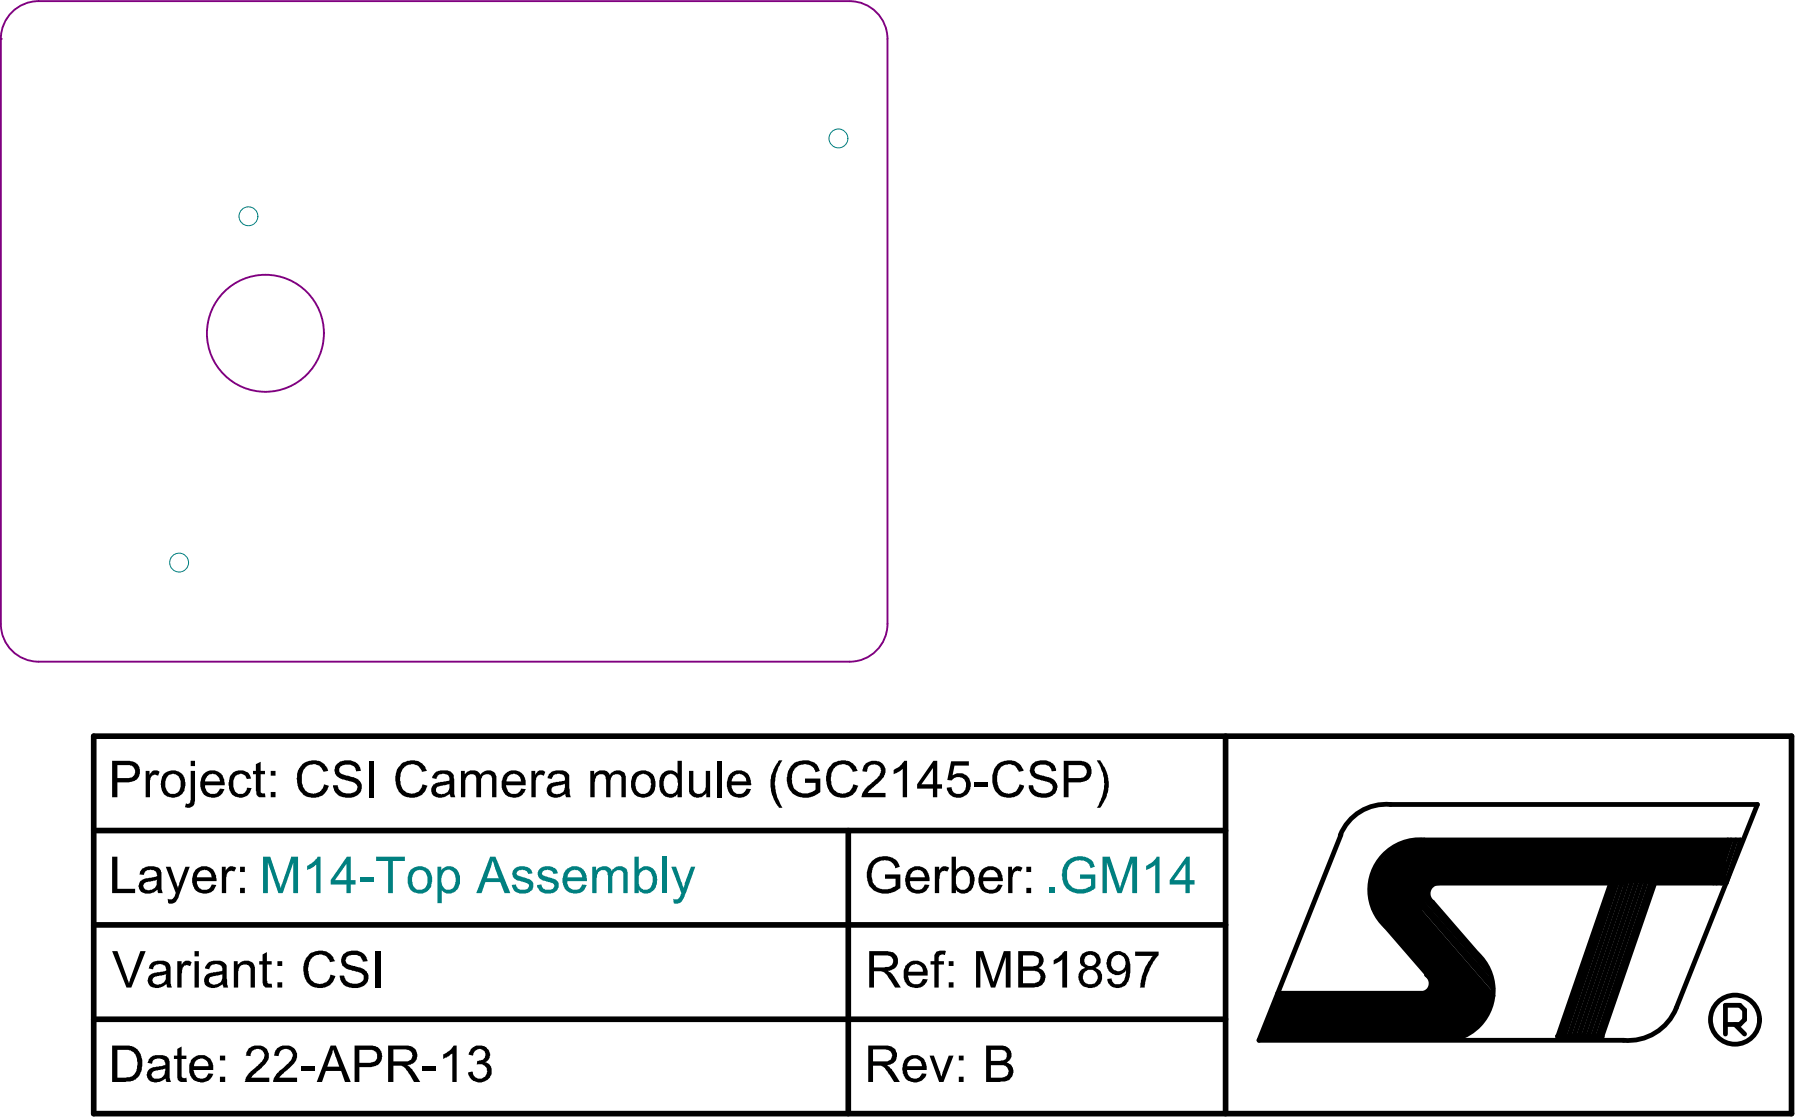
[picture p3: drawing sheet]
<svg xmlns="http://www.w3.org/2000/svg" width="317mm" height="197mm" viewBox="0 0 317 197" stroke-linecap="round" stroke-linejoin="round" font-family="sans-serif">
<g fill="#000">
<path d="M25.7 136h.7v.7l.1-.1a.99 .99 0 0 1 1.6-.5l-.3 .7a.78 .78 0 0 0-.8-.1 .78 .78 0 0 0-.5 .8v3.1h-.8zM41.2 136.2a2.4 2.4 0 0 1 2.7 .2l.4 .9-.8 .1a1.13 1.13 0 0 0-.8-.9 1.13 1.13 0 0 0-1.2 .5 2.6 2.6 0 0 0 .1 2.7 1.18 1.18 0 0 0 1.2 .3 1.18 1.18 0 0 0 .8-1.1l.8 .1a2 2 0 0 1-2.2 1.7 2 2 0 0 1-1.8-2 2.74 2.74 0 0 1 .8-2.5zM45.1 134.8l.9-.4v1.6h.7v.6h-.7v2.8a.54 .54 0 0 0 .2 .5 .54 .54 0 0 0 .5 0l.1 .7h-.6a1.02 1.02 0 0 1-1.1-1.1v-2.9h-.5v-.6h.5zM53.3 134.8a2.93 2.93 0 0 1 4.3 .4l.3 .8-.8 .1a1.78 1.78 0 0 0-1.9-1.3 2.3 2.3 0 0 0-2 2.9 2.17 2.17 0 0 0 2.1 2.3 2.09 2.09 0 0 0 1.8-1.7l.9 .3a2.51 2.51 0 0 1-3.2 2h-.3a2.34 2.34 0 0 1-1.8-1.7l-.1-.1a4.2 4.2 0 0 1 .1-3.2zM59.6 134.6a2.93 2.93 0 0 1 3.6 .3l.4 .6v.5l-.8 .1a1.46 1.46 0 0 0-1.9-1.2 .92 .92 0 0 0-1 .5 .92 .92 0 0 0 .3 1.1l1.3 .4a2.84 2.84 0 0 1 2.2 1.3 2.05 2.05 0 0 1-2.3 2.5 2.39 2.39 0 0 1-2.7-1.9v-.3h.9a1.67 1.67 0 0 0 2 1.4 1.32 1.32 0 0 0 1.5-1.1 1.45 1.45 0 0 0-1.4-1h-.2a3.4 3.4 0 0 1-2.3-1.2 1.81 1.81 0 0 1 .4-2zM70.9 134.6a3 3 0 0 1 3.6 .2l.5 .4 .3 .8-.8 .1a1.92 1.92 0 0 0-2-1.3 1.92 1.92 0 0 0-1.8 1.5 3.3 3.3 0 0 0 .5 3.1 1.93 1.93 0 0 0 2 .5 1.93 1.93 0 0 0 1.3-1.6l.9 .3a2.81 2.81 0 0 1-2.5 2.1 2.81 2.81 0 0 1-2.8-1.7 3.8 3.8 0 0 1 .8-4.4zM81.3 136h.7v.7a1.63 1.63 0 0 1 2.7-.1v.1a1.67 1.67 0 0 1 2.7-.2l.2 .4v3.7h-.8v-2.9a.95 .95 0 0 0-.7-1.2 .95 .95 0 0 0-1.2 .7v3.4h-.9v-3.1a.82 .82 0 0 0-.3-.9 .82 .82 0 0 0-1 .1l-.4 .3-.2 .6v3h-.8zM93.7 136h.7v.7l.1-.1a.99 .99 0 0 1 1.7-.5l-.4 .7a.78 .78 0 0 0-.8-.1 .78 .78 0 0 0-.4 .8l-.1 3.1h-.8zM104.1 136h.7v.7a1.66 1.66 0 0 1 2.8 0 1.58 1.58 0 0 1 2.6-.2l.2 .4v3.7h-.8v-2.9a.93 .93 0 0 0-.6-1.1 .93 .93 0 0 0-1.2 .6l-.1 .5v2.9h-.8v-3.1a.91 .91 0 0 0-.7-.9 .91 .91 0 0 0-1.1 .6l-.1 .2-.1 .6v2.6h-.8zM137.4 134.1h.6l-.1 .2a6.8 6.8 0 0 0-.9 5.9l.1 .4 .9 1.9h-.6l-.6-.9a6.9 6.9 0 0 1-.9-3.5 5.9 5.9 0 0 1 1.3-3.6zM140.1 134.5a3.7 3.7 0 0 1 3.9 .3l.6 1.2-.7 .2a2.04 2.04 0 0 0-3.3-.9 2.62 2.62 0 0 0-.9 2.5 2.29 2.29 0 0 0 3.5 1.9l.7-.4v-1.2h-1.9v-.8h2.7v2.4a3.7 3.7 0 0 1-5 .2 3.7 3.7 0 0 1 .4-5.4zM146.9 134.6a3 3 0 0 1 3.6 .2l.5 .4 .3 .8-.9 .1a1.92 1.92 0 0 0-1.9-1.3 1.92 1.92 0 0 0-1.8 1.5 3.3 3.3 0 0 0 .5 3.1 1.93 1.93 0 0 0 2 .5 1.93 1.93 0 0 0 1.3-1.6l.9 .3a2.81 2.81 0 0 1-2.5 2.1 2.81 2.81 0 0 1-2.9-1.7 3.8 3.8 0 0 1 .9-4.4z"/>
<path d="M152.7 134.6a2.32 2.32 0 0 1 3.3 .6 2.22 2.22 0 0 1-.7 2.5l-1.9 1.7-.3 .5h3.1v.7h-4.2a3.6 3.6 0 0 1 1.7-2.4l.1-.2a3.5 3.5 0 0 0 1.6-2.1 1.23 1.23 0 0 0-1.8-.9 1.2 1.2 0 0 0-.7 1.1h-.8l.3-1.1zM167.8 134.3h3.1v.7h-2.5l-.4 1.7a2.09 2.09 0 0 1 2.6 .3 2.09 2.09 0 0 1 .4 2.5 2.1 2.1 0 0 1-2.2 1.2 2.1 2.1 0 0 1-1.8-1.8l.9-.1a1.26 1.26 0 0 0 1 1.2 1.26 1.26 0 0 0 1.4-.8 1.47 1.47 0 0 0-.1-1.6 1.47 1.47 0 0 0-1.5-.5l-.4 .1-.4 .5-.8-.1zM171.9 137.9h2.4v.8h-2.4zM176 134.8a2.93 2.93 0 0 1 4.2 .4l.3 .8-.8 .1a1.89 1.89 0 0 0-1.9-1.3 1.89 1.89 0 0 0-1.7 1.5 3.1 3.1 0 0 0 .9 3.5 1.95 1.95 0 0 0 2.9-1.5l.8 .3a2.69 2.69 0 0 1-3.3 2 2.58 2.58 0 0 1-2.2-2 3.8 3.8 0 0 1 .8-3.8zM182.2 134.6a2.93 2.93 0 0 1 3.8 .4l.3 .6v.4l-.8 .1-.1-.2a1.23 1.23 0 0 0-1.5-1 1.19 1.19 0 0 0-1.4 1.1 1.76 1.76 0 0 0 1.6 .8l.1 .1a3 3 0 0 1 2.1 1.1 1.9 1.9 0 0 1-1.9 2.7 2.81 2.81 0 0 1-2.7-1.1l-.2-.6v-.5h.7a1.65 1.65 0 0 0 2 1.4 1.41 1.41 0 0 0 1.5-.9v-.2a1.01 1.01 0 0 0-1-.9l-.8-.2a2.94 2.94 0 0 1-2-1 1.79 1.79 0 0 1 .3-2.1zM193.5 134.1h.6l.5 1a6.3 6.3 0 0 1 1 3.3l-.1 .8a6.4 6.4 0 0 1-1.4 3.3h-.6a7.4 7.4 0 0 0 0-8.4zM19.8 151.1h.9v5.7h3.1v.7h-4zM29.2 152.9h.9l1.3 3.8 1.3-3.8h.8l-1.8 4.8a2.77 2.77 0 0 1-1.1 1.6h-.9l-.1-.7a.85 .85 0 0 0 1.2-.7l.2-.4zM39.1 152.9h.7v.7a1.17 1.17 0 0 1 1.7-.6l.2 .1-.4 .6a.86 .86 0 0 0-.9 0 .86 .86 0 0 0-.4 .9l-.1 2.9h-.8zM65.2 134.2h.8v6.4h-.8zM121.5 136h.8v2.5a1.1 1.1 0 0 0 .9 1.5 1.34 1.34 0 0 0 1.3-1.6v-2.4h.8v4.6h-.7v-.7a1.82 1.82 0 0 1-3 0zM126.4 134.2h.9v6.4h-.9z"/>
<path d="M153.9 151.8a3.2 3.2 0 0 1 4.5 .3l.3 .8-.7 .2a1.82 1.82 0 0 0-2.2-1.3 2.02 2.02 0 0 0-2 2l-.1 .5a2.28 2.28 0 0 0 2.5 2.6l.8-.1 .9-.4 .1-1.4h-1.9v-.8h2.7v2.4a3.8 3.8 0 0 1-5.4-.2l-.3-.6a3.8 3.8 0 0 1 .8-4zM157.7 135.7l.9-.5 .9-1h.5v6.4h-.8v-5l-.8 .6-.8 .4zM164.9 152.9h.8v.7a1.05 1.05 0 0 1 1.7-.5l-.3 .6a.87 .87 0 0 0-1 0 .87 .87 0 0 0-.4 .9v2.9h-.8zM177.8 152.9h.7v.7a1.14 1.14 0 0 1 1.9-.5l-.4 .6a.89 .89 0 0 0-.9 0 .89 .89 0 0 0-.4 .9l-.1 2.9h-.8zM245.6 149.4l4.8-1.2h54.1v7.6h-51.7l-2.3 5.9-4 4.1-4.7-6.2v-5.5zM19.8 167.8h.9l2 5.6 2.1-5.6h.9l-2.5 6.4h-.9zM31.3 169.5h.7v.7a1.1 1.1 0 0 1 1.8-.5l-.2 .7h-.2a.73 .73 0 0 0-.8-.1 .73 .73 0 0 0-.4 .7l-.2 .7v2.5h-.7zM41.2 169.5h.7v.7a1.8 1.8 0 0 1 2.9-.1l.2 .5v3.6h-.8v-2.8a1.07 1.07 0 0 0-1-1.3 1.07 1.07 0 0 0-1.1 1.1l-.1 3h-.8zM46.3 168.4l.8-.5v1.6h.8v.6h-.8l.1 2.9a.49 .49 0 0 0 .6 .5l.2 .7h-.4a1.02 1.02 0 0 1-1.3-1.3v-2.8h-.6v-.6h.6zM54.7 168.2a3 3 0 0 1 3.6 .2l.4 .4 .4 .7-.9 .2a1.91 1.91 0 0 0-2-1.3 1.91 1.91 0 0 0-1.7 1.7 4.2 4.2 0 0 0 .4 2.7 2.48 2.48 0 0 0 2 .7 1.81 1.81 0 0 0 1.4-1.6l.9 .3a2.76 2.76 0 0 1-3.8 1.9 3.3 3.3 0 0 1-1.9-3.3 3.3 3.3 0 0 1 1.2-2.6zM60.6 168.3a2.82 2.82 0 0 1 4.1 .6l.1 .6-.8 .1a1.46 1.46 0 0 0-2-1.2 1.01 1.01 0 0 0-.9 1.5l.3 .2 1.2 .4a2.82 2.82 0 0 1 2.3 1.2 2.03 2.03 0 0 1-1.8 2.6 2.73 2.73 0 0 1-3.1-1.5l-.1-.7h.8a1.83 1.83 0 0 0 2.2 1.4 1.17 1.17 0 0 0 1.2-1.4 3.3 3.3 0 0 0-2-.9l-.3-.1a1.75 1.75 0 0 1-1.6-2zM66.3 167.8h.9v6.4h-.9z"/>
<path d="M165.2 167.9l.5-.2h1l.1 .1-.1 .6a.72 .72 0 0 0-.8 0 .72 .72 0 0 0-.3 .7v.4h.9v.6h-.9v4.1h-.8v-4.1h-.7v-.6h.7v-.6a.67 .67 0 0 1 .3-.8zM172.2 167.8h1.2l1.8 5.5 1.9-5.5h1.2v6.4h-.9v-5.4l-1.9 5.4h-.7l-1.9-5.5v5.5h-.7zM185.9 169.3l1.1-.7 .7-.8h.5v6.4h-.8v-5l-.8 .6-.7 .3zM200.2 167.9h4.2v.6l-1 1.1-.5 1a7.8 7.8 0 0 0-1 3.6h-.8l.1-.7a11.1 11.1 0 0 1 1.1-3.3l1.1-1.6h-3.2zM31.3 185l.7-.4v1.6h.9v.6h-.9l.1 3.2a.56 .56 0 0 0 .8 .1l.1 .8a2.02 2.02 0 0 1-1.6-.4l-.1-3.7h-.6v-.6h.6zM43.9 184.8a2.51 2.51 0 0 1 3.3 .4 2.21 2.21 0 0 1-.8 2.9l-.3 .3-.8 .6-1 1.1h3.2v.8h-4.3a4 4 0 0 1 1.9-2.7l.1-.1a3.1 3.1 0 0 0 1.5-2.2 1.25 1.25 0 0 0-1.4-.9 1.25 1.25 0 0 0-1.1 1.3l-.8-.1v-.5zM49 184.8h.1a2.27 2.27 0 0 1 3.1 .6 2.38 2.38 0 0 1-1 2.8l-.9 .8-1 1.1h3.1v.8h-4.2a3.7 3.7 0 0 1 1.8-2.6 5.1 5.1 0 0 0 1.6-2 1.27 1.27 0 0 0-1.2-1.3 1.27 1.27 0 0 0-1.3 1.3l-.8-.1 .3-.9zM53.2 188.1h2.4v.8h-2.4zM74.5 188.1h2.4v.8h-2.4zM78.2 185.9a3.3 3.3 0 0 0 1.8-1.5h.5v6.5h-.7v-5.1l-.6 .5-1 .5zM83.3 184.8a1.99 1.99 0 0 1 3.1 .8 1.39 1.39 0 0 1-.9 1.8 1.51 1.51 0 0 1 1.2 1.9 2.11 2.11 0 0 1-2.1 1.6 2.11 2.11 0 0 1-2-1.7l.7-.2a1.28 1.28 0 0 0 1.5 1.2 1.28 1.28 0 0 0 1.1-1.6 1.28 1.28 0 0 0-1.8-.8l.1-.7h.2a1.1 1.1 0 0 0 1.1-.5 1.1 1.1 0 0 0-.1-1.2 1.18 1.18 0 0 0-1.2-.2 1.18 1.18 0 0 0-.8 1l-.7-.2a1.52 1.52 0 0 1 .6-1.2zM164 186.2h.7l1.4 3.7 1.2-3.7h.9l-1.8 4.7h-.7z"/>
<path d="M225.4 175.2h26.1l1.5-2.5 7.4 8.5-2.5 2.3h-35.8z"/>
<path d="M20.7 135v2.2h1.7a1.17 1.17 0 0 0 1.4-1 1.17 1.17 0 0 0-1.3-1.2zM19.8 134.2h2.6a1.99 1.99 0 0 1 2.2 1.3 1.82 1.82 0 0 1-1.6 2.4l-2.3 .1v2.6h-.9z"/>
<path d="M29.8 136.7l-.1 .1a2.26 2.26 0 0 0 .2 3.1 1.52 1.52 0 0 0 2-1.8 1.45 1.45 0 0 0-1.4-1.6zM28.9 136.5l.5-.4a2.42 2.42 0 0 1 2.7 .4v.1a2.67 2.67 0 0 1-.7 3.9 2.38 2.38 0 0 1-2.7-.6 3.6 3.6 0 0 1 .2-3.4z"/>
<path d="M33.6 134.2h.8v.9h-.8zM33.6 136h.8v5.1a1.27 1.27 0 0 1-1.8 1.3l.2-.7a.48 .48 0 0 0 .6 0 .48 .48 0 0 0 .2-.5z"/>
<path d="M36.5 136.9l-.3 .9h2.6a1.12 1.12 0 0 0-.5-1l-.1-.1a1.25 1.25 0 0 0-1.7 .2zM36 136.4a2.18 2.18 0 0 1 3.4 .7l.2 .4v1h-3.4a1.35 1.35 0 0 0 .7 1.4 1.35 1.35 0 0 0 1.6-.2l.3-.6 .8 .1a2.01 2.01 0 0 1-2.7 1.4 2.31 2.31 0 0 1-1.6-2.7l.2-.7z"/>
<path d="M47.8 136h.8v.8h-.8zM47.8 139.7h.8v.9h-.8z"/>
<path d="M77.2 138.8a.7 .7 0 0 0-.3 .8 .7 .7 0 0 0 .8 .4 1.27 1.27 0 0 0 1.6-1.4v-.3zM76.9 136.1a3.5 3.5 0 0 1 2.6 0l.3 .3a.74 .74 0 0 1 .2 .8l.1 2.9 .2 .5h-.8l-.1-.6a2.24 2.24 0 0 1-3.1 .2 1.41 1.41 0 0 1 0-1.5 1.41 1.41 0 0 1 1.3-.7l1.5-.2a.69 .69 0 0 0-.1-1.1l-1-.2a1.01 1.01 0 0 0-1 .9l-.8-.2v-.2z"/>
<path d="M89.8 136.7l-.3 .5-.2 .6h2.7a1.35 1.35 0 0 0-2.2-1.1zM89.2 136.4a2.17 2.17 0 0 1 2.5-.2 2.17 2.17 0 0 1 1 2.3l-3.4 .1a1.46 1.46 0 0 0 1.7 1.4l.3-.1a1.03 1.03 0 0 0 .6-.8l.8 .1a2.04 2.04 0 0 1-2.9 1.3 2.34 2.34 0 0 1-1.2-2.8l.1-.5z"/>
<path d="M97.5 138.8a.7 .7 0 0 0-.2 .8 .7 .7 0 0 0 .7 .4 1.34 1.34 0 0 0 1.6-1.4v-.3zM96.9 136.5a2.77 2.77 0 0 1 3.1-.3l.2 .2a.74 .74 0 0 1 .2 .8v1.8l.3 1.6h-.9l-.1-.6a2.24 2.24 0 0 1-3 .2 1.4 1.4 0 0 1-.1-1.5 1.4 1.4 0 0 1 1.4-.7l1.5-.2a.69 .69 0 0 0-.1-1.1 1.55 1.55 0 0 0-1.9 .1l-.2 .6-.8-.2z"/>
<path d="M112.4 137v.1a2.24 2.24 0 0 0 .3 2.8 1.34 1.34 0 0 0 1.5 0 1.34 1.34 0 0 0 .6-1.3 1.65 1.65 0 0 0-.8-1.9 1.51 1.51 0 0 0-1.6 .3zM112.2 136.2a2.28 2.28 0 0 1 2.6 .2 2.28 2.28 0 0 1 .7 2.5 2.03 2.03 0 0 1-2.6 1.7 2.34 2.34 0 0 1-1.6-2.8 2.1 2.1 0 0 1 .9-1.6z"/>
<path d="M129.4 136.9l-.3 .9h2.6a1.12 1.12 0 0 0-.5-1l-.1-.1a1.25 1.25 0 0 0-1.7 .2zM128.9 136.4a2.13 2.13 0 0 1 2.3-.3 2.13 2.13 0 0 1 1.2 2v.4h-3.4a1.48 1.48 0 0 0 2 1.4l.3-.2 .4-.6 .7 .1a1.9 1.9 0 0 1-2.1 1.5 2.19 2.19 0 0 1-2.1-2.4l.2-1.1z"/>
<path d="M164.6 135.5l-2.1 2.8h2.1zM164.6 134.2h.7v4.1h.9v.8h-.9v1.5h-.7v-1.5h-2.8v-.8z"/>
<path d="M188.5 135v2.2h1.8a1.17 1.17 0 0 0 1.4-1 1.17 1.17 0 0 0-1.4-1.2zM187.6 134.2h2.7a1.99 1.99 0 0 1 2.1 1.3 1.82 1.82 0 0 1-1.6 2.4l-2.3 .1v2.6h-.9z"/>
<path d="M25.6 155.7a.78 .78 0 0 0-.2 .9 .78 .78 0 0 0 .9 .4 1.41 1.41 0 0 0 1.3-1.8l-.2 .1zM25.2 153.1a2.93 2.93 0 0 1 3 .2l.3 .5v1.9a2.67 2.67 0 0 0 .2 1.8h-.8l-.2-.6a2.14 2.14 0 0 1-3 .1 1.41 1.41 0 0 1 1-2.1l1.1-.2a.74 .74 0 0 0 .9-.4 1.19 1.19 0 0 0-1.6-.8l-.5 .2-.2 .6-.8-.1 .2-.6z"/>
<path d="M35.4 153.6l-.4 .4-.3 .7h2.7a1.34 1.34 0 0 0-2-1.1zM34.6 153.3a2.22 2.22 0 0 1 2.4-.3 2.22 2.22 0 0 1 1.2 2.2v.2h-3.5a1.35 1.35 0 0 0 1.1 1.5 1.35 1.35 0 0 0 1.6-.9l.7 .1a1.98 1.98 0 0 1-2.9 1.4 2.12 2.12 0 0 1-1.3-1.8 3.5 3.5 0 0 1 .7-2.4z"/>
<path d="M42.3 152.9h.9v.9h-.9zM42.3 156.6h.9v.9h-.9z"/>
<path d="M117.1 136.1a1.77 1.77 0 0 1 2.4 .4v-2.3h.8v6.4h-.8v-.5a1.77 1.77 0 0 1-3-.7 2.88 2.88 0 0 1 .6-3.3zM117.4 136.9v.1a2.5 2.5 0 0 0 .3 2.9 1.21 1.21 0 0 0 1.3 0 1.21 1.21 0 0 0 .5-1.2 1.78 1.78 0 0 0-.8-2.1l-.5-.1z"/>
<path d="M161.1 153.6l-.4 .6-.2 .5h2.6a1.29 1.29 0 0 0-.7-1.1 1.29 1.29 0 0 0-1.3 0zM160.2 153.4h.1a2.17 2.17 0 0 1 2.5-.3 2.17 2.17 0 0 1 1.2 2.2v.1h-3.5a1.34 1.34 0 0 0 .8 1.5 1.34 1.34 0 0 0 1.7-.5l.1-.4 .9 .1a2.21 2.21 0 0 1-3.5 1.1 2.88 2.88 0 0 1-.5-3.4z"/>
<path d="M169.2 153.6a2.51 2.51 0 0 0-.2 3 1.27 1.27 0 0 0 1.3 .2 1.27 1.27 0 0 0 .8-1.1 2.33 2.33 0 0 0-.7-2.1 .82 .82 0 0 0-1.1 0zM167.9 151.1h.7v2.3a1.83 1.83 0 0 1 3.1 .5 3.2 3.2 0 0 1-.6 3.3 1.65 1.65 0 0 1-2.5-.3v.6h-.7z"/>
<path d="M174.1 153.6l-.4 .4-.3 .7h2.7a1.34 1.34 0 0 0-2-1.1zM173.3 153.3a2.22 2.22 0 0 1 2.4-.3 2.22 2.22 0 0 1 1.2 2.2v.2h-3.5a1.33 1.33 0 0 0 .9 1.5 1.33 1.33 0 0 0 1.6-.5l.2-.4 .7 .1a1.98 1.98 0 0 1-2.9 1.4 2.12 2.12 0 0 1-1.3-1.8 3.5 3.5 0 0 1 .7-2.4z"/>
<path d="M181 152.9h.9v.9h-.9zM181 156.6h.9v.9h-.9z"/>
<path d="M27.2 172.3a.77 .77 0 0 0-.2 .9 .77 .77 0 0 0 .8 .5 1.33 1.33 0 0 0 1.4-1.5l.1-.4zM26.8 169.8a2.98 2.98 0 0 1 3 .1l.3 .6v1.8a2.97 2.97 0 0 0 .2 1.9h-.8l-.2-.6a2.14 2.14 0 0 1-3 .1 1.37 1.37 0 0 1 0-1.5 1.37 1.37 0 0 1 1.3-.6l.7-.2a.75 .75 0 0 0 1-.4l-.1-.2a.46 .46 0 0 0-.4-.6 1.27 1.27 0 0 0-1.8 .8l-.8-.2 .2-.5z"/>
<path d="M34.3 167.8h.8v.9h-.8zM34.3 169.5h.8v4.7h-.8z"/>
<path d="M37.1 172.3a.85 .85 0 0 0 0 1.2 .85 .85 0 0 0 1.1 .1 1.2 1.2 0 0 0 1-1.4v-.4zM36.9 169.7a3.6 3.6 0 0 1 2.4-.1 1.3 1.3 0 0 1 .7 1.5l.1 2.6 .1 .5h-.8l-.1-.6a2.25 2.25 0 0 1-3.1 .1 1.42 1.42 0 0 1 1.3-2.1l1.5-.3a.69 .69 0 0 0 0-1 1.59 1.59 0 0 0-1.9 .1l-.2 .6-.8-.2z"/>
<path d="M48.9 169.5h.9v.9h-.9zM48.9 173.3h.9v.9h-.9z"/>
<path d="M154.2 168.5v2.1h2a.94 .94 0 0 0 .9-.3 .98 .98 0 0 0 .4-1.2 .98 .98 0 0 0-1.1-.6zM153.3 167.8h3.1a1.91 1.91 0 0 1 1.8 .9 1.74 1.74 0 0 1-1.6 2.5l.9 .7 1.4 2.3h-1l-.9-1.4a2.93 2.93 0 0 0-1.4-1.4l-1.4-.1v2.9h-.9z"/>
<path d="M160.8 170.3l-.5 .5-.1 .6h2.6a1.27 1.27 0 0 0-.7-1.2 1.27 1.27 0 0 0-1.3 .1zM160.1 170a2.17 2.17 0 0 1 2.5-.3 2.17 2.17 0 0 1 1 2.4l-3.4 .1a1.46 1.46 0 0 0 1.7 1.4 .74 .74 0 0 0 .7-.6l.2-.3 .8 .1a2.11 2.11 0 0 1-2.8 1.3 1.22 1.22 0 0 1-1-.7 3.4 3.4 0 0 1-.1-3.1z"/>
<path d="M167.3 169.5h.9v.9h-.9zM167.3 173.3h.9v.9h-.9z"/>
<path d="M180.4 168.5v2l2-.1a.89 .89 0 0 0 .8-.9 .89 .89 0 0 0-.7-.9zM180.4 171.2v2.2h2.1a1.08 1.08 0 0 0 1-.9 1.08 1.08 0 0 0-.8-1.2zM179.6 167.8h2.5a1.74 1.74 0 0 1 2 1.7l-.3 .7-.6 .5a1.76 1.76 0 0 1 1.2 1.8 1.76 1.76 0 0 1-1.3 1.6l-3.5 .1z"/>
<path d="M191.2 169.4a1.05 1.05 0 0 0 2.1 0 1.05 1.05 0 0 0-2.1 0zM191 172.4a1.3 1.3 0 0 0 2.6 0 1.3 1.3 0 0 0-2.6 0zM190.9 168.2h.2a1.79 1.79 0 0 1 2.1-.2 1.79 1.79 0 0 1 .9 2l-.2 .3-.7 .4a1.65 1.65 0 0 1 1.2 2.1h-.1a1.65 1.65 0 0 1-.8 1.2 2.2 2.2 0 0 1-3.3-1.8 1.63 1.63 0 0 1 1.2-1.5 1.47 1.47 0 0 1-.6-2.3z"/>
<path d="M196.5 168.7a1.63 1.63 0 0 0 .1 2.4 1.43 1.43 0 0 0 1.7-.4 1.43 1.43 0 0 0 0-1.7 1.24 1.24 0 0 0-1.8-.3zM195.9 168.2a2.13 2.13 0 0 1 3.4 1.7 6.1 6.1 0 0 1-.3 3.3 1.96 1.96 0 0 1-1.9 1.1 1.96 1.96 0 0 1-1.8-1.4v-.2l.8-.1a1.05 1.05 0 0 0 .7 1 1.05 1.05 0 0 0 1.1-.3 2.72 2.72 0 0 0 .7-2v-.2a1.81 1.81 0 0 1-1.8 .9 1.81 1.81 0 0 1-1.5-1.4 2.37 2.37 0 0 1 .6-2.4z"/>
<path d="M20.7 185.2v4.9h1.5a1.89 1.89 0 0 0 2-2 2.57 2.57 0 0 0-.8-2.6l-.3-.2-.4-.1zM19.8 184.4h2.5a2.47 2.47 0 0 1 2.7 2.3 3.7 3.7 0 0 1-.7 3.4 2.38 2.38 0 0 1-2 .7l-2.5 .1z"/>
<path d="M27 189a.74 .74 0 0 0-.1 1 .74 .74 0 0 0 .9 .3 1.17 1.17 0 0 0 1.3-1.3l.1-.5zM26.6 186.5a3.2 3.2 0 0 1 3.1 0l.2 .6v1.9a2.97 2.97 0 0 0 .3 1.9h-.9l-.1-.6a2.55 2.55 0 0 1-3 .2 1.4 1.4 0 0 1 .9-2.3l2.1-.3v-.3a1.08 1.08 0 0 0-1.6-.8h-.2a.6 .6 0 0 0-.5 .7l-.1 .1-.8-.1 .3-.7z"/>
<path d="M34.7 187l-.4 .5-.1 .6h2.6a1.27 1.27 0 0 0-.7-1.2 1.27 1.27 0 0 0-1.4 .1zM34.1 186.5a2.17 2.17 0 0 1 3.2 .5l.1 .3a1.85 1.85 0 0 1 .2 1.4h-3.5a1.43 1.43 0 0 0 2 1.5l.4-.4 .3-.5 .8 .1a2.11 2.11 0 0 1-3 1.3 2.11 2.11 0 0 1-1.2-2.6v-.2a2.06 2.06 0 0 1 .7-1.4z"/>
<path d="M38.8 186.2h.9v.8h-.9zM38.8 189.9h.9v1h-.9z"/>
<path d="M58.7 185.1v.6l-1 2.4h2.1zM58.3 184.4h.9l2.7 6.5h-1l-.7-2h-2.7l-.7 2h-.9z"/>
<path d="M63.4 185.2v2.3h1.8a1.2 1.2 0 0 0 1.3-1.4 1.19 1.19 0 0 0-1.3-.9zM62.5 184.4h2.7a1.92 1.92 0 0 1 2.1 1.2 1.92 1.92 0 0 1-.7 2.3l-1.1 .3h-2.1v2.7h-.9z"/>
<path d="M69.4 185.1v2.1h1.8a1.09 1.09 0 0 0 1.5-.8 1.09 1.09 0 0 0-1.1-1.3zM68.5 184.4h3a1.76 1.76 0 0 1 2 1.3 1.76 1.76 0 0 1-1.1 2.1l-.6 .1 .9 .7 1.4 2.3h-1.1l-.7-1.4a2.93 2.93 0 0 0-1.6-1.5h-1.3v2.9h-.9z"/>
<path d="M154 185.1v2.1h1.9a1.11 1.11 0 0 0 1.3-.5 1.11 1.11 0 0 0-.2-1.3l-.8-.3zM153.1 184.4h3a1.75 1.75 0 0 1 2 1.1 1.75 1.75 0 0 1-.7 2.1l-1 .3 .9 .7 1.4 2.3h-1l-.8-1.4a2.93 2.93 0 0 0-1.6-1.5h-1.3v2.9h-.9z"/>
<path d="M160.6 187l-.4 .5-.2 .6h2.6a1.31 1.31 0 0 0-2-1.1zM159.9 186.5a2.19 2.19 0 0 1 2.3-.2 2.19 2.19 0 0 1 1.3 2v.4h-3.5a1.35 1.35 0 0 0 1 1.5 1.35 1.35 0 0 0 1.6-.9l.9 .1a2.16 2.16 0 0 1-2.4 1.5 2.16 2.16 0 0 1-1.9-2 3 3 0 0 1 .5-2.2z"/>
<path d="M169.1 186.2h.9v.8h-.9zM169.1 189.9h.9v1h-.9z"/>
<path d="M174.8 185.2v1.9l1.8-.1a.93 .93 0 0 0 1-1.1l-.4-.6-.4-.1zM174.8 187.9v2.2h2a1.12 1.12 0 0 0 1.1-1.3 1.12 1.12 0 0 0-1.4-.9zM173.9 184.4h2.6a1.7 1.7 0 0 1 1.8 2.4l-.7 .6a1.75 1.75 0 0 1 1.1 2 1.75 1.75 0 0 1-1.9 1.4l-2.9 .1z"/>
<circle cx="247.8" cy="178.6" r=".84"/>
</g>
<path d="M16.5 129.9h299.5v66.5h-299.5zM216.2 129.9v66.5M16.5 146.5h199.7M149.6 146.5v49.9M16.5 163.1h199.7M16.5 179.8h199.7M274.8 182.8h7.8" fill="none" stroke="#000" stroke-width="1"/>
<g fill="none" stroke="#000" stroke-width=".84">
<path d="M236.5 147.2l-14.4 36.3h64.3a9.1 9.1 0 0 0 9.3-5.7l14.3-35.9h-64.7a8.7 8.7 0 0 0-8.9 5.4M243.2 159.5l17.6 20.4M243.5 155.8h43.2M243.6 159.1l17.6 20.3M244 158.6l17.7 20.4M244.4 158.2l17.7 20.4M244.9 157.8l17.6 20.4M245 151.3l17.7 20.4M245.3 157.4l17.5 20.1M245.3 156.5l17.6 20.4M245.3 155.7l17.6 20.4M245.3 152.7l17.6 20.4"/>
<path d="M245.7 155.3l17.7 20.3M245.7 154l17.7 20.4M253.9 155.7a1.89 1.89 0 0 0-1.9 1.3 1.89 1.89 0 0 0 .7 2.2l7.9 9a8.8 8.8 0 0 1-3.6 15M284.4 154.9l-9.6 27.9M285.1 155l-9.6 27.7M285.5 155l-9.6 27.7M286.3 155l-9.5 27.7M287.2 155l-9.6 27.7M288 155l-9.5 27.7M288.9 155l-9.6 27.7M289.7 155l-9.5 27.7M290.6 155l-9.6 27.7"/>
<path d="M291.4 155l-9.5 27.7M292.2 155.8h12.3M292.2 154.9l-9.6 27.9M304.5 155.8l2.5-7.6h-55.8a8.8 8.8 0 0 0-8.8 5.2 8.8 8.8 0 0 0 2 10l10.2 11.8h-29.2M304.8 148.1l-2.6 7.7M305.3 148.2l-2.5 7.6M306.2 148.2l-2.6 7.6M242.3 160.3l18.1 20.9M243.2 160.3l17.6 20.4M251.6 171.9a1.82 1.82 0 0 1 .7 2.2 1.82 1.82 0 0 1-2 1.1M304.3 180.7h2.6l.8-.8v-1.7l-.8-.9h-2.6v5.1M306 180.7l1.7 1.7"/>
<circle cx="306" cy="179.9" r="4.3"/>
</g>
<path d="M.1 6.9v103.2M156.5 6.9v103.2" fill="none" stroke="#800080" stroke-width=".33"/>
<circle cx=".1" cy="6.9" r=".17" fill="#800080"/>
<g fill="none" stroke="#800080" stroke-width=".33">
<path d="M.1 6.9a6.7 6.7 0 0 1 6.7-6.7h143.1a6.7 6.7 0 0 1 6.6 6.7M.1 110.1a6.7 6.7 0 0 0 6.7 6.6h143.1a6.7 6.7 0 0 0 6.6-6.6"/>
<circle cx="46.8" cy="58.8" r="10.3"/>
</g>
<g fill="#008080">
<path d="M46.4 151.1h1.3l1.8 5.5 1.9-5.5h1.2v6.4h-.9v-5.3l-1.8 5.3h-.8l-1.9-5.4v5.4h-.8z"/>
<path d="M54.3 152.6h.1l1-.6 .6-.9h.5v6.4h-.7v-5l-.9 .6-.7 .4z"/>
<path d="M63.5 154.8h2.3v.8h-2.3z"/>
<path d="M66.3 151.1h5.1v.8h-2.1v5.6h-.8v-5.6h-2.2z"/>
<path d="M90.8 153.1h.1a2.24 2.24 0 0 1 2.8 .4l.2 .6-.8 .1a1.18 1.18 0 0 0-1.7-.6 .54 .54 0 0 0-.2 .6 .54 .54 0 0 0 .6 .4l.4 .1a2.18 2.18 0 0 1 1.9 1.1 1.5 1.5 0 0 1-1.6 1.8 1.77 1.77 0 0 1-2.2-1.5l.7-.1a1.25 1.25 0 0 0 1.9 .9 .61 .61 0 0 0 .4-.7 .61 .61 0 0 0-.7-.5l-.8-.3a1.3 1.3 0 0 1-1.4-1.6z"/>
<path d="M95.3 153.1h.1a2.14 2.14 0 0 1 2.9 .5l.1 .5-.8 .1a1.1 1.1 0 0 0-.9-.8 1.1 1.1 0 0 0-1.1 .6l.2 .4 .9 .3a2.18 2.18 0 0 1 1.8 1.1 1.63 1.63 0 0 1-1.8 1.8 1.69 1.69 0 0 1-2-1.5l.8-.1a1.25 1.25 0 0 0 1.9 .9 .62 .62 0 0 0 .3-.8 .62 .62 0 0 0-.7-.4l-.1-.1a2.52 2.52 0 0 1-2-1 1.65 1.65 0 0 1 .4-1.5z"/>
<path d="M104.5 152.9h.6v.7a1.63 1.63 0 0 1 2.7-.1v.1a1.62 1.62 0 0 1 2.8-.2l.1 .4v3.7h-.7v-2.9a.93 .93 0 0 0-.7-1.1 .93 .93 0 0 0-1.1 .6l-.2 .5v2.9h-.7l-.1-3.2a.83 .83 0 0 0-.6-.8 .83 .83 0 0 0-1 .3l-.1 .1-.2 .4-.1 .6v2.6h-.7z"/>
<path d="M116.9 151.1h.8v6.4h-.8z"/>
<path d="M118.4 152.9h.9l1 2.7 .2 1.1 1.4-3.8h.7l-1.7 4.7a2.26 2.26 0 0 1-1.3 1.8l-.8-.1-.1-.7a.93 .93 0 0 0 1.4-.9l.1-.2z"/>
<path d="M185.2 156.6h.9v.9h-.9z"/>
<path d="M188.3 151.8a3.3 3.3 0 0 1 4.6 .3l.2 .8-.7 .2a1.71 1.71 0 0 0-2.2-1.3 2.19 2.19 0 0 0-2 2.3 2.3 2.3 0 0 0 3 2.7l.5-.1 .7-.5v-1.2h-1.9v-.8h2.7v2.4a3.8 3.8 0 0 1-5.1 0 3.7 3.7 0 0 1 .2-4.8z"/>
<path d="M194.5 151.1h1.2l1.8 5.5 1.9-5.5h1.2v6.4h-.9v-5.3l-1.8 5.3h-.8l-1.9-5.4v5.4h-.7z"/>
<path d="M202.2 152.7a3.9 3.9 0 0 0 1.8-1.6h.5v6.4h-.7v-5l-.9 .6-.7 .4z"/>
<path d="M61.1 152.4l-2 2.9h2zM61.2 151.1h.7v4.2h.8v.7h-.8v1.5h-.8v-1.5h-2.8v-.7z"/>
<path d="M73.2 153.7a2.27 2.27 0 0 0 .2 3.2 1.52 1.52 0 0 0 2-1.9 1.36 1.36 0 0 0-.7-1.4 1.36 1.36 0 0 0-1.5 .1zM72.4 153.4l.4-.2a2.3 2.3 0 0 1 2.8 .2 3 3 0 0 1 .3 3.2l-.1 .1a2.15 2.15 0 0 1-3.5 0 3.4 3.4 0 0 1 .1-3.3z"/>
<path d="M77.2 152.9h.6v.6a1.82 1.82 0 0 1 1.9-.6 1.82 1.82 0 0 1 1.4 1.4 2.6 2.6 0 0 1-1.6 3.3h-.7l-.5-.1-.4-.5v2.3h-.7zM78.5 153.6a2.22 2.22 0 0 0 .1 3.3 1.41 1.41 0 0 0 1.8-1.6 1.62 1.62 0 0 0-1.4-1.9z"/>
<path d="M86.9 151.8l-1 3.1h2.1zM86.5 151.1h.9l2.6 6.4h-1l-.8-1.9h-2.6l-.7 1.9h-.9z"/>
<path d="M100.7 153.6l-.5 .6-.1 .5h2.6a1.29 1.29 0 0 0-.7-1.1 1.29 1.29 0 0 0-1.3 0zM99.8 153.4a2.21 2.21 0 0 1 2.5-.4 2.21 2.21 0 0 1 1.2 2.2v.2h-3.4a1.34 1.34 0 0 0 .8 1.5 1.34 1.34 0 0 0 1.6-.5l.2-.4 .8 .1a2.08 2.08 0 0 1-3.3 1.2l-.1-.1a2.65 2.65 0 0 1-.5-3.5z"/>
<path d="M112.9 153.9a3.3 3.3 0 0 0 .1 2.7 1.27 1.27 0 0 0 1.4 .2 1.27 1.27 0 0 0 .7-1.1 2.34 2.34 0 0 0-.6-2.1 1.25 1.25 0 0 0-1.6 .3zM111.9 151.1h.8v2.3v-.1a1.86 1.86 0 0 1 2.1-.3 1.86 1.86 0 0 1 1.1 1.7 2.34 2.34 0 0 1-1.4 2.8 1.48 1.48 0 0 1-1.8-.6v.6h-.8z"/>
<path d="M209.1 152.4l-2 2.9h2zM209.3 151.1h.6v4.2h.8v.7h-.8v1.5h-.8v-1.5h-2.8v-.7z"/>
</g>
<g fill="none" stroke="#008080" stroke-width=".18">
<circle cx="43.8" cy="38.1" r="1.66"/>
<circle cx="147.9" cy="24.4" r="1.66"/>
<circle cx="31.6" cy="99.2" r="1.66"/>
</g>
</svg>
